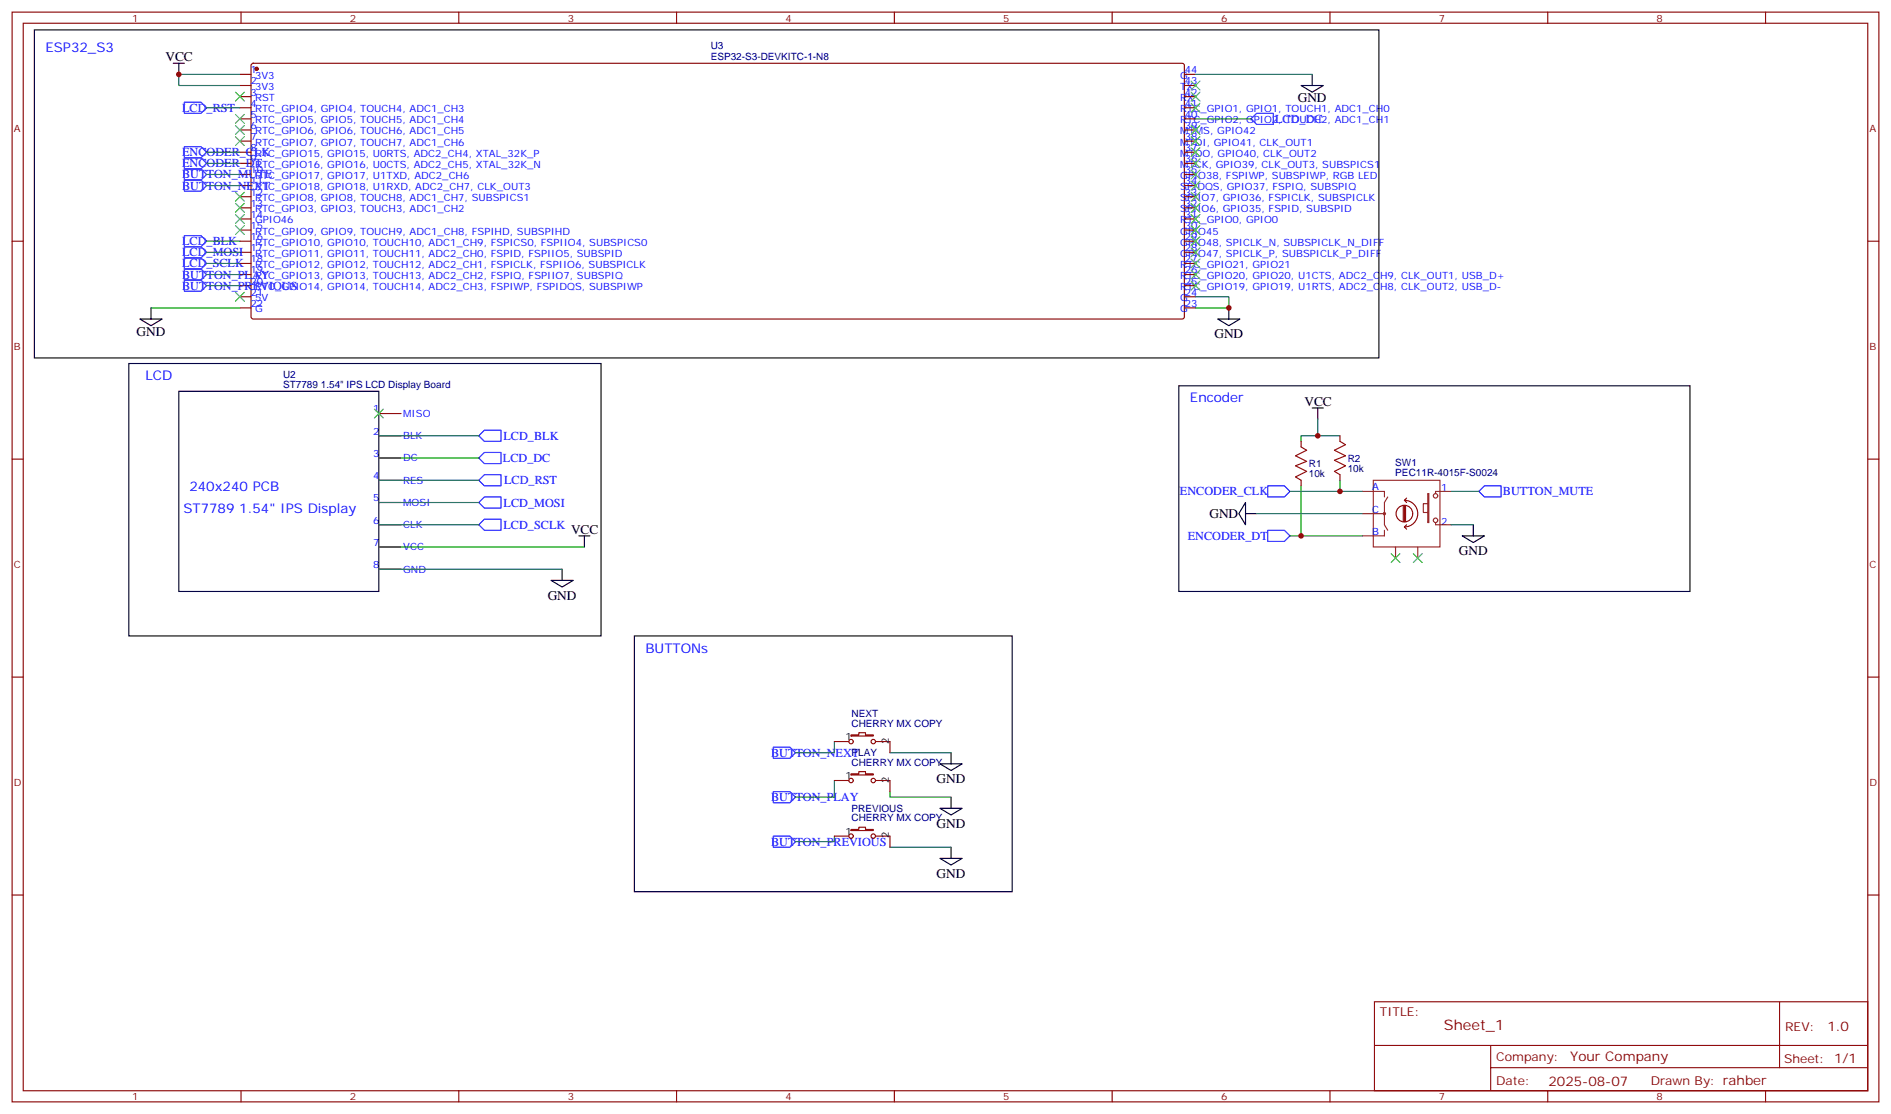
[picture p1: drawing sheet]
<svg xmlns="http://www.w3.org/2000/svg" width="600mm" height="353mm" viewBox="0 0 600 353" stroke-linecap="round" stroke-linejoin="round" font-family="sans-serif">
<defs><g id="words">
<text font-size="4.6" fill="#800" x="458.4" y="326.8">Sheet_1</text>
<g font-size="4.2" fill="#00f">
<text x="14.4" y="16.5">ESP32_S3</text>
<text x="46.2" y="120.6">LCD</text>
<text x="377.8" y="127.7">Encoder</text>
<text x="60.1" y="155.8">240x240 PCB</text>
<text x="58.2" y="162.8">ST7789 1.54&quot; IPS Display</text>
<text x="204.9" y="207">BUTTONs</text>
</g>
<g font-size="4.2">
<text x="52.5" y="19.4">VCC</text>
<text x="412" y="32.4">GND</text>
<text x="43.4" y="106.5">GND</text>
<text x="385.6" y="107.3">GND</text>
<text x="414.1" y="128.7">VCC</text>
<text x="384" y="164.4">GND</text>
<text x="181.3" y="169.3">VCC</text>
<text x="463.2" y="176.1">GND</text>
<text x="173.9" y="190.2">GND</text>
<text x="297.4" y="248.4">GND</text>
<text x="297.4" y="262.5">GND</text>
<text x="297.4" y="278.4">GND</text>
</g>
<g font-size="4.2" fill="#800">
<text x="580.2" y="327.1">1.0</text>
<text x="498.5" y="336.6">Your Company</text>
<text x="491.6" y="344.4">2025-08-07</text>
</g>
<g font-size="3.9" fill="#00f">
<text x="57.8" y="35.5">LCD_RST</text>
<text x="404.8" y="39.1">LCD_DC</text>
<text x="57.8" y="49.6">ENCODER_CLK</text>
<text x="57.8" y="53.1">ENCODER_DT</text>
<text x="57.8" y="56.6">BUTTON_MUTE</text>
<text x="57.8" y="60.1">BUTTON_NEXT</text>
<text x="57.8" y="77.8">LCD_BLK</text>
<text x="57.8" y="81.3">LCD_MOSI</text>
<text x="57.8" y="84.8">LCD_SCLK</text>
<text x="57.8" y="88.4">BUTTON_PLAY</text>
<text x="57.8" y="91.9">BUTTON_PREVIOUS</text>
<text x="159.9" y="139.6">LCD_BLK</text>
<text x="159.7" y="146.7">LCD_DC</text>
<text x="160.1" y="153.6">LCD_RST</text>
<text x="159.9" y="160.8">LCD_MOSI</text>
<text x="374.6" y="157.2">ENCODER_CLK</text>
<text x="477.2" y="157.2">BUTTON_MUTE</text>
<text x="159.9" y="167.8">LCD_SCLK</text>
<text x="377.1" y="171.3">ENCODER_DT</text>
<text x="244.8" y="240.1">BUTTON_NEXT</text>
<text x="244.8" y="254.2">BUTTON_PLAY</text>
<text x="244.8" y="268.3">BUTTON_PREVIOUS</text>
</g>
<g font-size="3.9" fill="#800">
<text x="438.1" y="322.4">TITLE:</text>
<text x="566.7" y="327.1">REV:</text>
<text x="475" y="336.6">Company:</text>
<text x="566.4" y="337.2">Sheet: 1/1</text>
<text x="475" y="344.3">Date:</text>
<text x="524.1" y="344.4">Drawn By: rahber</text>
</g>
<g font-size="3.2" fill="#800">
<text x="41.9" y="6.8">1</text>
<text x="111.1" y="6.8">2</text>
<text x="180.2" y="6.8">3</text>
<text x="249.4" y="6.8">4</text>
<text x="318.5" y="6.8">5</text>
<text x="387.7" y="6.8">6</text>
<text x="456.8" y="6.8">7</text>
<text x="526" y="6.8">8</text>
<text x="4.4" y="41.9">A</text>
<text x="593.5" y="41.9">A</text>
<text x="4.4" y="111.1">B</text>
<text x="593.5" y="111.1">B</text>
<text x="4.4" y="180.2">C</text>
<text x="593.5" y="180.2">C</text>
<text x="4.4" y="249.4">D</text>
<text x="593.5" y="249.4">D</text>
<text x="41.9" y="349">1</text>
<text x="111.1" y="349">2</text>
<text x="180.2" y="349">3</text>
<text x="249.4" y="349">4</text>
<text x="318.5" y="349">5</text>
<text x="387.7" y="349">6</text>
<text x="456.8" y="349">7</text>
<text x="526" y="349">8</text>
</g>
<g font-size="3.2" fill="#000080">
<text x="225.6" y="15.6">U3</text>
<text x="225.6" y="18.9">ESP32-S3-DEVKITC-1-N8</text>
<text x="89.9" y="123.1">ST7789 1.54&quot; IPS LCD Display Board</text>
<text x="89.9" y="120.1">U2</text>
<text x="415.5" y="148.2">R1</text>
<text x="427.9" y="149.6">10k</text>
<text x="427.9" y="146.4">R2</text>
<text x="443" y="147.9">SW1</text>
<text x="415.5" y="151.4">10k</text>
<text x="443" y="151.1">PEC11R-4015F-S0024</text>
<text x="270.3" y="227.6">NEXT</text>
<text x="270.3" y="230.6">CHERRY MX COPY</text>
<text x="270.3" y="239.9">PLAY</text>
<text x="270.3" y="243">CHERRY MX COPY</text>
<text x="270.3" y="257.5">PREVIOUS</text>
<text x="270.3" y="260.6">CHERRY MX COPY</text>
</g>
<g font-size="3.2" fill="#00f">
<text x="79.5" y="23.2">1</text>
<text x="376.2" y="23.2">44</text>
<text x="79.5" y="26.8">2</text>
<text x="81" y="25">3V3</text>
<text x="81" y="28.5">3V3</text>
<text x="374.7" y="28.5">TX</text>
<text x="374.7" y="25">G</text>
<text x="376.2" y="26.8">43</text>
<text x="79.5" y="30.3">3</text>
<text x="79.5" y="33.8">4</text>
<text x="81" y="32.1">RST</text>
<text x="81" y="35.6">RTC_GPIO4, GPIO4, TOUCH4, ADC1_CH3</text>
<text x="374.7" y="35.6">RTC_GPIO1, GPIO1, TOUCH1, ADC1_CH0</text>
<text x="374.7" y="32.1">RX</text>
<text x="376.2" y="33.8">41</text>
<text x="376.2" y="30.3">42</text>
<text x="79.5" y="37.4">5</text>
<text x="79.5" y="40.9">6</text>
<text x="81" y="39.1">RTC_GPIO5, GPIO5, TOUCH5, ADC1_CH4</text>
<text x="374.7" y="39.1">RTC_GPIO2, GPIO2, TOUCH2, ADC1_CH1</text>
<text x="376.2" y="40.9">39</text>
<text x="376.2" y="37.4">40</text>
<text x="79.5" y="44.4">7</text>
<text x="79.5" y="47.9">8</text>
<text x="81" y="42.7">RTC_GPIO6, GPIO6, TOUCH6, ADC1_CH5</text>
<text x="81" y="46.2">RTC_GPIO7, GPIO7, TOUCH7, ADC1_CH6</text>
<text x="374.7" y="46.2">MTDI, GPIO41, CLK_OUT1</text>
<text x="374.7" y="42.7">MTMS, GPIO42</text>
<text x="376.2" y="47.9">37</text>
<text x="376.2" y="44.4">38</text>
<text x="79.5" y="51.5">9</text>
<text x="81" y="49.7">RTC_GPIO15, GPIO15, U0RTS, ADC2_CH4, XTAL_32K_P</text>
<text x="81" y="53.2">RTC_GPIO16, GPIO16, U0CTS, ADC2_CH5, XTAL_32K_N</text>
<text x="374.7" y="53.2">MTCK, GPIO39, CLK_OUT3, SUBSPICS1</text>
<text x="374.7" y="49.7">MTDO, GPIO40, CLK_OUT2</text>
<text x="376.2" y="51.5">36</text>
<text x="79.5" y="55">10</text>
<text x="79.5" y="58.5">11</text>
<text x="81" y="56.8">RTC_GPIO17, GPIO17, U1TXD, ADC2_CH6</text>
<text x="374.7" y="56.8">GPIO38, FSPIWP, SUBSPIWP, RGB LED</text>
<text x="376.2" y="58.5">34</text>
<text x="376.2" y="55">35</text>
<text x="79.5" y="62.1">12</text>
<text x="79.5" y="65.6">13</text>
<text x="81" y="60.3">RTC_GPIO18, GPIO18, U1RXD, ADC2_CH7, CLK_OUT3</text>
<text x="81" y="63.8">RTC_GPIO8, GPIO8, TOUCH8, ADC1_CH7, SUBSPICS1</text>
<text x="374.7" y="63.8">SPIIO7, GPIO36, FSPICLK, SUBSPICLK</text>
<text x="374.7" y="60.3">SPIDQS, GPIO37, FSPIQ, SUBSPIQ</text>
<text x="376.2" y="65.6">32</text>
<text x="376.2" y="62.1">33</text>
<text x="79.5" y="69.1">14</text>
<text x="81" y="67.3">RTC_GPIO3, GPIO3, TOUCH3, ADC1_CH2</text>
<text x="81" y="70.9">GPIO46</text>
<text x="374.7" y="70.9">RTC_GPIO0, GPIO0</text>
<text x="374.7" y="67.3">SPIIO6, GPIO35, FSPID, SUBSPID</text>
<text x="376.2" y="69.1">31</text>
<text x="79.5" y="72.6">15</text>
<text x="79.5" y="76.2">16</text>
<text x="81" y="74.4">RTC_GPIO9, GPIO9, TOUCH9, ADC1_CH8, FSPIHD, SUBSPIHD</text>
<text x="81" y="77.9">RTC_GPIO10, GPIO10, TOUCH10, ADC1_CH9, FSPICS0, FSPIIO4, SUBSPICS0</text>
<text x="374.7" y="77.9">GPIO48, SPICLK_N, SUBSPICLK_N_DIFF</text>
<text x="374.7" y="74.4">GPIO45</text>
<text x="376.2" y="76.2">29</text>
<text x="376.2" y="72.6">30</text>
<text x="79.5" y="79.7">17</text>
<text x="79.5" y="83.2">18</text>
<text x="81" y="81.5">RTC_GPIO11, GPIO11, TOUCH11, ADC2_CH0, FSPID, FSPIIO5, SUBSPID</text>
<text x="374.7" y="81.5">GPIO47, SPICLK_P, SUBSPICLK_P_DIFF</text>
<text x="376.2" y="83.2">27</text>
<text x="376.2" y="79.7">28</text>
<text x="79.5" y="86.7">19</text>
<text x="81" y="85">RTC_GPIO12, GPIO12, TOUCH12, ADC2_CH1, FSPICLK, FSPIIO6, SUBSPICLK</text>
<text x="81" y="88.5">RTC_GPIO13, GPIO13, TOUCH13, ADC2_CH2, FSPIQ, FSPIIO7, SUBSPIQ</text>
<text x="374.7" y="88.5">RTC_GPIO20, GPIO20, U1CTS, ADC2_CH9, CLK_OUT1, USB_D+</text>
<text x="374.7" y="85">RTC_GPIO21, GPIO21</text>
<text x="376.2" y="86.7">26</text>
<text x="79.5" y="90.3">20</text>
<text x="79.5" y="93.8">21</text>
<text x="81" y="92">RTC_GPIO14, GPIO14, TOUCH14, ADC2_CH3, FSPIWP, FSPIDQS, SUBSPIWP</text>
<text x="81" y="95.6">5V</text>
<text x="374.7" y="95.6">G</text>
<text x="374.7" y="92">RTC_GPIO19, GPIO19, U1RTS, ADC2_CH8, CLK_OUT2, USB_D-</text>
<text x="376.2" y="93.8">24</text>
<text x="376.2" y="90.3">25</text>
<text x="79.5" y="97.3">22</text>
<text x="81" y="99.1">G</text>
<text x="374.7" y="99.1">G</text>
<text x="376.2" y="97.3">23</text>
<text x="118.5" y="130.8">1</text>
<text x="118.5" y="137.9">2</text>
<text x="128" y="132.3">MISO</text>
<text x="128" y="139.3">BLK</text>
<text x="118.5" y="145">3</text>
<text x="128" y="146.4">DC</text>
<text x="118.5" y="152">4</text>
<text x="128" y="153.4">RES</text>
<text x="435.6" y="155.5">A</text>
<text x="457.5" y="155.9">1</text>
<text x="118.5" y="159.1">5</text>
<text x="128" y="160.5">MOSI</text>
<text x="118.5" y="166.1">6</text>
<text x="128" y="167.5">CLK</text>
<text x="435.6" y="162.6">C</text>
<text x="457.5" y="166.5">2</text>
<text x="118.5" y="173.2">7</text>
<text x="435.6" y="169.7">B</text>
<text x="128" y="174.6">VCC</text>
<text x="118.5" y="180.2">8</text>
<text x="128" y="181.6">GND</text>
</g>
<g font-size="3.2">
<text x="268.4" y="234.9">1</text>
<text x="282.2" y="236" transform="rotate(-90 282.2 236)">2</text>
<text x="268.4" y="247.3">1</text>
<text x="282.2" y="248.3" transform="rotate(-90 282.2 248.3)">2</text>
<text x="268.4" y="264.9">1</text>
<text x="282.2" y="266" transform="rotate(-90 282.2 266)">2</text>
</g>
</g></defs>
<g fill="none" stroke="#870000" stroke-width=".35">
<path d="M3.8 3.8h592.7v345.8h-592.7zM7.4 7.4h585.6v338.6h-585.6zM76.5 3.8v3.6M145.7 3.8v3.6M214.8 3.8v3.6M284 3.8v3.6M353.1 3.8v3.6M422.2 3.8v3.6M491.4 3.8v3.6M560.5 3.8v3.6M76.2 23.6h3.5M76.2 27.1h3.5"/>
<path d="M76.2 30.7h3.5M76.2 34.2h3.5M76.2 37.7h3.5M79.9 20.3l.5-.2h295.2l.4 .7v80l-.7 .4-295.2-.1-.4-.6v-79.7zM376 23.6h3.6M376 27.1h3.6M376 30.7h3.6M376 34.2h3.6M376 37.7h3.6M76.2 41.2h3.5M76.2 44.8h3.5M76.2 48.3h3.5"/>
<path d="M76.2 51.8h3.5M76.2 55.4h3.5M76.2 58.9h3.5M376 41.2h3.6M376 44.8h3.6M376 48.3h3.6M376 51.8h3.6M376 55.4h3.6M376 58.9h3.6M3.8 76.5h3.6M76.2 76.5h3.5M76.2 62.4h3.5"/>
<path d="M76.2 65.9h3.5M76.2 69.5h3.5M76.2 73h3.5M376 76.5h3.6M376 62.4h3.6M376 65.9h3.6M376 69.5h3.6M376 73h3.6M593 76.5h3.5M76.2 80h3.5M76.2 83.6h3.5M76.2 87.1h3.5"/>
<path d="M76.2 90.6h3.5M76.2 94.2h3.5M76.2 97.7h3.5M376 80h3.6M376 83.6h3.6M376 87.1h3.6M376 90.6h3.6M376 94.2h3.6M376 97.7h3.6M120.3 138.3h7M120.3 131.2h7M425.4 138.3v1.7"/>
<path d="M3.8 145.7h3.6M120.3 159.4h7M120.3 152.4h7M120.3 145.3h7M413.1 140v1.8M413.1 152.4v1.7M425.4 150.6v1.8M593 145.7h3.5M120.3 173.5h7M120.3 166.5h7M120.3 180.6h7M3.8 214.8h3.6"/>
<path d="M593 214.8h3.5M264.9 235.3h4.6M270.2 233.2h2.5v-.8h2.1v.8h2.4v.3h-7zM278 235.3h4.5v3.5M264.9 247.6h4.6M270.2 245.5h2.5v-.7h2.1v.7h2.4v.4h-7zM278 247.6h4.5v3.5M264.9 265.3h4.6M270.2 263.1h2.5v-.7h2.1v.7h2.4v.4h-7zM278 265.3h4.5v3.5M3.8 284h3.6M593 284h3.5"/>
<path d="M436.4 317.8h156.6v28.2h-156.6zM565 317.8v20.9M436.4 331.7h156.5M473.3 338.7h119.6M473.3 331.7v14.1M76.5 346v3.6M145.7 346v3.6M214.8 346v3.6M284 346v3.6M353.1 346v3.6M422.2 346v3.6M491.4 346v3.6"/>
<path d="M560.5 346v3.6"/>
<circle cx="270.2" cy="235.3" r=".71"/>
<circle cx="277.2" cy="235.3" r=".71"/>
<circle cx="270.2" cy="247.6" r=".71"/>
<circle cx="277.2" cy="247.6" r=".71"/>
<circle cx="270.2" cy="265.3" r=".71"/>
<circle cx="277.2" cy="265.3" r=".71"/>
</g>
<g fill="none" stroke="#000" stroke-width=".35">
<path d="M10.9 9.5h426.9v104.1h-426.9zM55 20.1h3.5M56.8 20.1v3.5M413.1 27.1h7l-3.5 2.1zM416.6 23.6v3.5M47.9 97.7v3.5M390.1 97.7v3.5M40.9 115.3h149.9v86.5h-149.9zM44.4 101.2h7.1l-3.6 2.1zM386.6 101.2h7.1l-3.6 2.1zM56.8 124.1h63.5v63.5h-63.5zM374.3 122.4h162.2v65.2h-162.2z"/>
<path d="M416.6 129.4h3.5M418.4 129.4v3.6M395.4 159.4v7.1l-2.1-3.6zM183.8 170h3.5M185.5 170v3.5M395.4 162.9h3.6M464.2 170h7.1l-3.6 2.1zM467.7 166.5v3.5M174.9 184.1h7.1l-3.5 2.1zM178.5 180.6v3.5M201.4 201.8h119.9v81.1h-119.9zM301.9 238.8v3.5"/>
<path d="M298.4 242.3h7.1l-3.6 2.1zM298.4 256.4h7.1l-3.6 2.2zM301.9 252.9v3.5M298.4 272.3h7.1l-3.6 2.1zM301.9 268.8v3.5"/>
</g>
<g fill="none" stroke="#008700" stroke-width=".35">
<path d="M65.6 34.2h10.6M76.2 23.6h-19.4v3.5h19.4M379.6 37.7h17.6M379.6 23.6h37M65.6 58.9h10.6M65.6 55.4h10.6M65.6 51.8h10.6M65.6 48.3h10.6M65.6 76.5h10.6M47.9 97.7h28.3M65.6 90.6h10.6M65.6 87.1h10.6"/>
<path d="M65.6 83.6h10.6M65.6 80h10.6M379.6 94.2h10.5v3.5h-10.5M120.3 138.3h31.7M418.4 133v5.3M425.4 138.3h-12.3v1.7M120.3 145.3h31.7M120.3 152.4h31.7M120.3 159.4h31.7M409.5 155.9h23M413.1 154.1v15.9M425.4 152.4v3.5"/>
<path d="M460.7 155.9h8.8M120.3 166.5h31.7M120.3 173.5h65.2M399 162.9h33.5M409.5 170h23M460.7 166.5h7M120.3 180.6h58.2M264.9 235.3v3.5h-12.3M282.5 238.8h19.4M264.9 247.6v5.3h-12.3M282.5 251.1v1.8h19.4M264.9 265.3v1.7h-12.3"/>
<path d="M282.5 268.8h19.4"/>
</g>
<circle cx="81.5" cy="21.8" r=".53" fill="#870000" stroke="#870000" stroke-width=".35"/>
<g fill="none" stroke="#00f" stroke-width=".35">
<path d="M58.5 32.4h5.3l1.8 1.8-1.8 1.7h-5.3zM397.2 37.7l1.8-1.8h5.2v3.6h-5.2zM58.5 57.1h5.3l1.8 1.8-1.8 1.7h-5.3zM58.5 53.6h5.3l1.8 1.8-1.8 1.7h-5.3zM58.5 46.5h5.3l1.8 1.8-1.8 1.8h-5.3zM58.5 50.1h5.3l1.8 1.7-1.8 1.8h-5.3zM58.5 78.3h5.3l1.8 1.7-1.8 1.8h-5.3zM58.5 74.8h5.3l1.8 1.7-1.8 1.8h-5.3zM58.5 81.8h5.3l1.8 1.8-1.8 1.7h-5.3zM58.5 85.3h5.3l1.8 1.8-1.8 1.8h-5.3zM58.5 88.9h5.3l1.8 1.7-1.8 1.8h-5.3zM152 138.3l1.8-1.8h5.3v3.5h-5.3z"/>
<path d="M152 152.4l1.8-1.8h5.3v3.5h-5.3zM152 159.4l1.8-1.7h5.3v3.5h-5.3zM152 145.3l1.8-1.8h5.3v3.6h-5.3zM402.5 154.1h5.3l1.7 1.8-1.7 1.8h-5.3zM471.3 154.1h5.3v3.6h-5.3l-1.8-1.8zM152 166.5l1.8-1.8h5.3v3.5h-5.3zM402.5 168.2h5.3l1.7 1.8-1.7 1.8h-5.3zM245.5 237h5.3l1.8 1.8-1.8 1.8h-5.3zM245.5 251.1h5.3l1.8 1.8-1.8 1.8h-5.3zM245.5 265.3h5.3l1.8 1.7-1.8 1.8h-5.3z"/>
</g>
<g fill="none" stroke="#3c3" stroke-width=".35">
<path d="M74.8 29.2l2.8 2.9M74.8 39.8l2.8 2.9M74.8 36.3l2.8 2.8M77.6 29.2l-2.8 2.9M77.6 39.8l-2.8 2.9M77.6 36.3l-2.8 2.8M378.1 25.7l2.9 2.8M378.1 29.2l2.9 2.9M378.1 32.8l2.9 2.8M378.1 39.8l2.9 2.9M381 25.7l-2.9 2.8M381 29.2l-2.9 2.9"/>
<path d="M381 32.8l-2.9 2.8M381 39.8l-2.9 2.9M74.8 43.4l2.8 2.8M77.6 43.4l-2.8 2.8M378.1 43.4l2.9 2.8M378.1 46.9l2.9 2.8M378.1 50.4l2.9 2.8M378.1 53.9l2.9 2.9M378.1 57.5l2.9 2.8M381 43.4l-2.9 2.8M381 46.9l-2.9 2.8M381 50.4l-2.9 2.8"/>
<path d="M381 53.9l-2.9 2.9M381 57.5l-2.9 2.8M74.8 71.6l2.8 2.8M74.8 68.1l2.8 2.8M74.8 64.5l2.8 2.8M74.8 61l2.8 2.8M77.6 71.6l-2.8 2.8M77.6 68.1l-2.8 2.8M77.6 64.5l-2.8 2.8M77.6 61l-2.8 2.8M378.1 61l2.9 2.8M378.1 64.5l2.9 2.8"/>
<path d="M378.1 68.1l2.9 2.8M378.1 71.6l2.9 2.8M378.1 75.1l2.9 2.8M378.1 78.6l2.9 2.9M381 61l-2.9 2.8M381 64.5l-2.9 2.8M381 68.1l-2.9 2.8M381 71.6l-2.9 2.8M381 75.1l-2.9 2.8M381 78.6l-2.9 2.9M74.8 92.7l2.8 2.9M77.6 92.7l-2.8 2.9"/>
<path d="M378.1 82.2l2.9 2.8M378.1 85.7l2.9 2.8M378.1 89.2l2.9 2.8M381 82.2l-2.9 2.8M381 85.7l-2.9 2.8M381 89.2l-2.9 2.8M118.9 129.8l2.8 2.8M121.7 129.8l-2.8 2.8M441.6 175.6l2.9 2.9M444.5 175.6l-2.9 2.9M448.7 175.6l2.8 2.9M451.5 175.6l-2.8 2.9"/>
</g>
<g fill="none" stroke="#8c2424" stroke-width=".35">
<path d="M432.5 155.9h7v1.8M436 152.4h21.2v21.1h-21.2zM440.6 157.7l-1.1 1.7v7.1l1.1 1.7M453.3 156.6h.3v9.2h-.3zM453.3 159.8h-1.4v2.8h1.4M460.7 155.9h-4.9v.7M432.5 162.9h7M439.5 168.2v1.8h-7M443.1 173.5v3.6M450.1 173.5v3.6M455.8 165.8v.7h4.9"/>
<circle cx="455.8" cy="157.3" r=".71"/>
<circle cx="439.5" cy="162.9" r=".35"/>
<circle cx="455.8" cy="165.1" r=".71"/>
</g>
<path d="M445.9 158.7a4.2 4.2 0 0 1 4.2 4.2 4.2 4.2 0 0 1-4.2 4.3M445.9 158.7l.7 .7M446.6 158l-.7 .7M445.5 160.5v4.9M445.9 167.2l.7 .7M445.9 160.5v4.9M446.2 160.5v4.9M446.6 166.5l-.7 .7M448.5 162.9a2.65 2.65 0 0 0-3.7-2.4 2.65 2.65 0 0 0-.6 4.5 2.65 2.65 0 0 0 4.2-1.3l.1-.6" fill="none" stroke="#850000" stroke-width=".35"/>
<path d="M413.1 141.8l1.7 1-3.5 1.8 3.5 1.8-3.5 1.4 3.5 1.7-3.5 1.8 1.8 1.1M425.4 140l1.8 1.1-3.5 1.7 3.5 1.8-3.5 1.4 3.5 1.8-3.5 1.7 1.7 1.1" fill="none" stroke="#a10000" stroke-width=".35"/>
<g fill="#c00">
<circle cx="56.8" cy="23.6" r=".88"/>
<circle cx="390.1" cy="97.7" r=".88"/>
<circle cx="413.1" cy="170" r=".88"/>
<circle cx="425.4" cy="155.9" r=".88"/>
<circle cx="418.4" cy="138.3" r=".88"/>
</g>
<use href="#words"/>
</svg>
